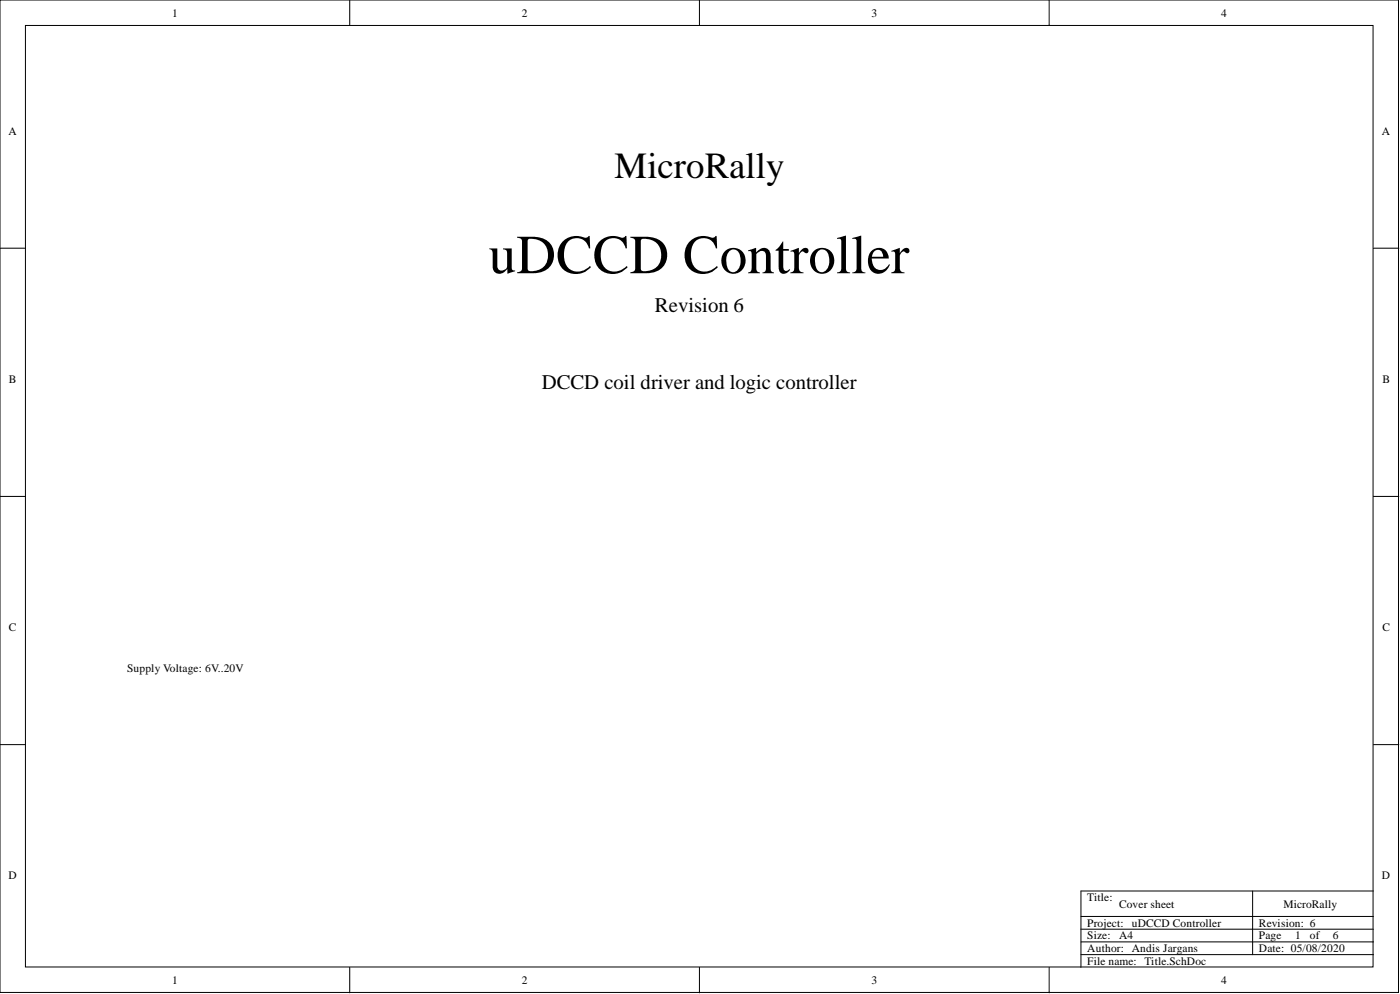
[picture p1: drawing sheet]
<svg xmlns="http://www.w3.org/2000/svg" width="279mm" height="198mm" viewBox="0 0 279 198" stroke-linecap="round" stroke-linejoin="round" font-family="sans-serif">
<defs><g id="words">
<text font-size="11" x="97.5" y="54.5">uDCCD Controller</text>
<text font-size="7.4" x="122.7" y="35.5">MicroRally</text>
<g font-size="4.1">
<text x="130.7" y="62.3">Revision 6</text>
<text x="108.1" y="77.5">DCCD coil driver and logic controller</text>
</g>
<g font-size="2.3">
<text x="34.3" y="3.3">1</text>
<text x="104.1" y="3.3">2</text>
<text x="173.9" y="3.3">3</text>
<text x="243.7" y="3.3">4</text>
<text x="1.7" y="26.8">A</text>
<text x="275.8" y="26.8">A</text>
<text x="1.8" y="76.3">B</text>
<text x="275.9" y="76.3">B</text>
<text x="1.8" y="125.8">C</text>
<text x="275.9" y="125.8">C</text>
<text x="25.4" y="134">Supply Voltage: 6V..20V</text>
<text x="1.7" y="175.3">D</text>
<text x="217" y="179.7">Title:</text>
<text x="275.8" y="175.3">D</text>
<text x="217" y="184.8">Project:</text>
<text x="223.3" y="181">Cover sheet</text>
<text x="225.9" y="184.8">uDCCD Controller</text>
<text x="251.3" y="184.8">Revision: 6</text>
<text x="256.2" y="181">MicroRally</text>
<text x="217" y="189.9">Author: Andis Jargans</text>
<text x="217" y="187.4">Size:</text>
<text x="223.3" y="187.4">A4</text>
<text x="251.3" y="189.9">Date: 05/08/2020</text>
<text x="251.3" y="187.4">Page</text>
<text x="258.4" y="187.4">1</text>
<text x="261.4" y="187.4">of</text>
<text x="266" y="187.4">6</text>
<text x="34.3" y="196.3">1</text>
<text x="104.1" y="196.3">2</text>
<text x="173.9" y="196.3">3</text>
<text x="217" y="192.4">File name: Title.SchDoc</text>
<text x="243.7" y="196.3">4</text>
</g>
</g></defs>
<g fill="#fff" stroke="#000" stroke-width=".2">
<path d="M0 0h279.1v198h-279.1z"/>
<path d="M5.1 5.1h268.9v187.8h-268.9z"/>
</g>
<g fill="none" stroke="#000" stroke-width=".2">
<path d="M69.8 0v5.1M139.6 0v5.1M209.4 0v5.1M0 49.5h5.1M274.1 49.5h5.1M0 99h5.1M274.1 99h5.1M0 148.5h5.1M274.1 148.5h5.1M250 177.7v12.7M274.1 177.7h-58.4v15.3M69.8 193v5"/>
<path d="M139.6 193v5M209.4 193v5M215.7 182.8h58.4M215.7 190.4h58.4M215.7 185.3h58.4M215.7 187.9h58.4"/>
</g>
<use href="#words"/>
</svg>
